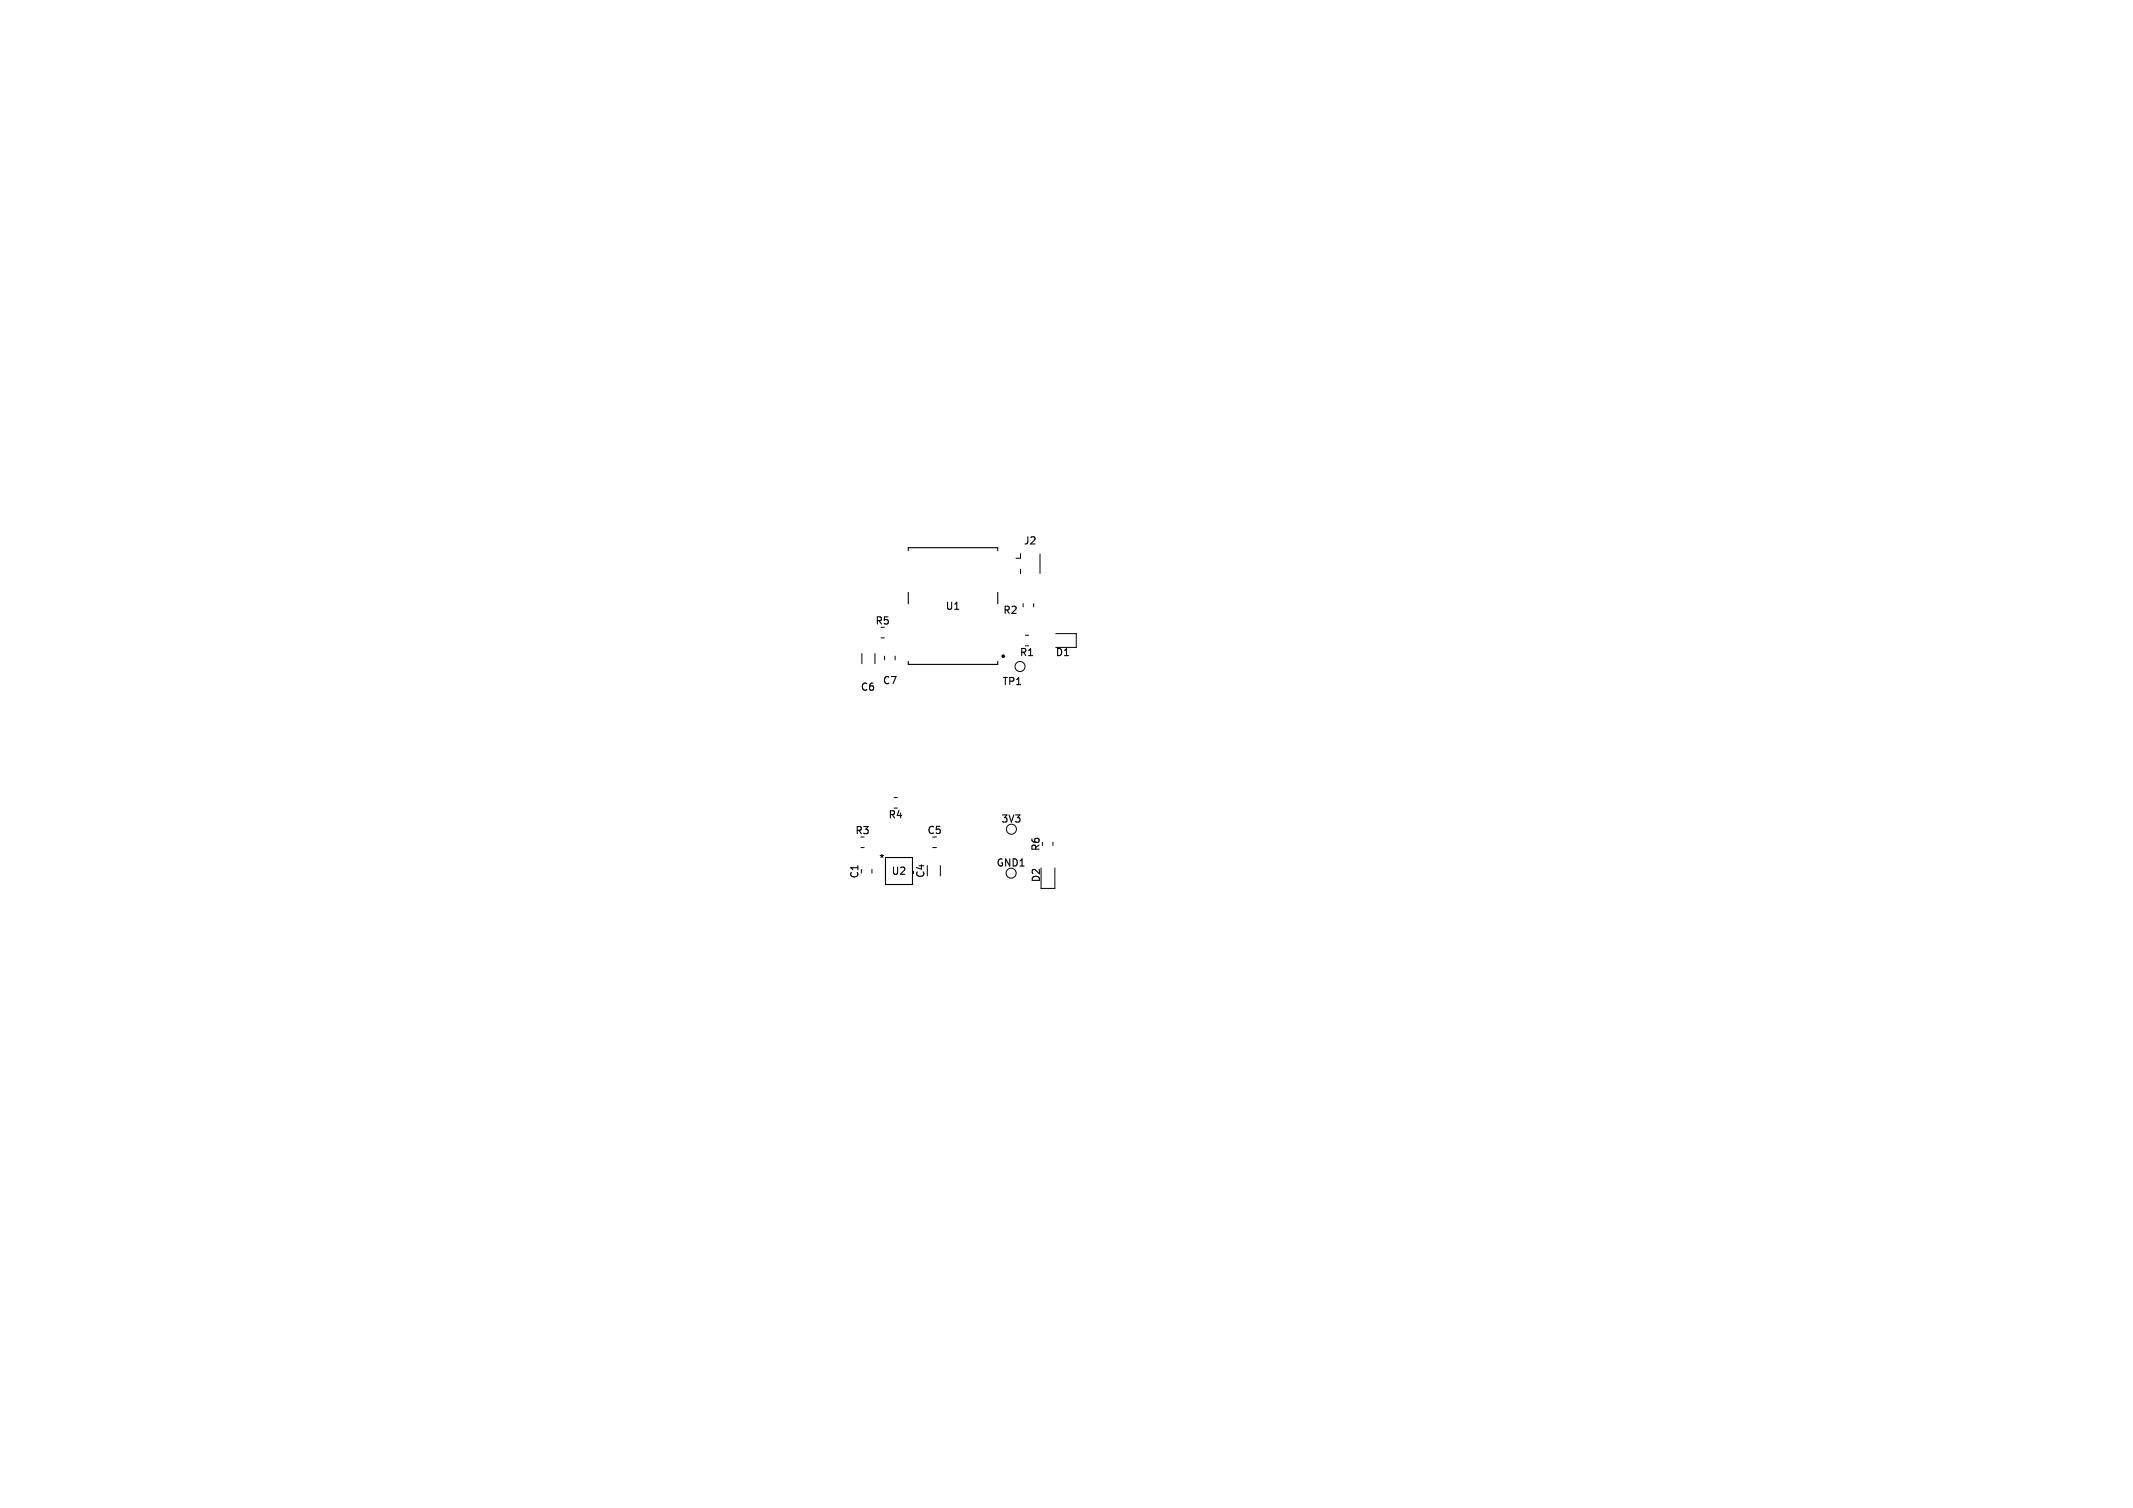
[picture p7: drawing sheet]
<svg xmlns="http://www.w3.org/2000/svg" width="297mm" height="210mm" viewBox="0 0 297 210" stroke-linecap="round" stroke-linejoin="round" font-family="sans-serif">
<defs><g id="words">
<g font-size="1.4">
<text x="142.5" y="76">J2</text>
<text x="121.8" y="87.2">R5</text>
<text x="131.6" y="85.1">U1</text>
<text x="139.6" y="85.7">R2</text>
<text x="122.8" y="95.5">C7</text>
<text x="139.5" y="95.6">TP1</text>
<text x="141.9" y="91.6">R1</text>
<text x="146.9" y="91.6">D1</text>
<text x="119.8" y="96.4">C6</text>
<text x="119" y="116.4">R3</text>
<text x="123.6" y="114.2">R4</text>
<text x="129" y="116.3">C5</text>
<text x="139.3" y="114.8">3V3</text>
<text x="145" y="118.6" transform="rotate(-90 145 118.6)">R6</text>
<text x="119.7" y="122.4" transform="rotate(-90 119.7 122.4)">C1</text>
<text x="122.3" y="120.2">*</text>
<text x="124" y="122">U2</text>
<text x="128.9" y="122.4" transform="rotate(-90 128.9 122.4)">C4</text>
<text x="138.7" y="120.9">GND1</text>
<text x="145" y="123" transform="rotate(-90 145 123)">D2</text>
</g>
</g></defs>
<g fill="none" stroke="#000" stroke-width=".14">
<path d="M142.1 77.1v.6h-.6M142.1 79.3v.6M144.8 77.2v2.7M120 91v1.4M121.8 91v1.4M122.7 88.8h.4M123.2 91.4v.5M124.6 91.4v.5M142.5 84.1v.4M142.8 88.5h.4M142.8 89.9h.4M143.9 84.1v.4"/>
<path d="M147 88.2h2.9v2h-2.9M119.9 118h.4M124.5 111.1h.4M124.5 112.5h.4M129.9 118h.5M146.6 117.3v.4M121.4 121.1v.5M130.9 120.5v1.5M145 120.9v2.8h1.9v-2.8"/>
<circle cx="142" cy="92.8" r=".7"/>
<circle cx="140.8" cy="115.5" r=".7"/>
<circle cx="140.8" cy="121.6" r=".7"/>
</g>
<path d="M126.5 76.7v-.4h12.4v.4M126.5 82.5v1.6M126.5 92.1v.4h12.4v-.4M138.9 82.5v1.6M123.3 119.4h3.8v3.8h-3.8z" fill="none" stroke="#000" stroke-width=".15"/>
<path d="M126.9 121.4h.3v.3h-.3z" fill="#000"/>
<circle cx="139.7" cy="91.4" r=".13" fill="none" stroke="#000" stroke-width=".25"/>
<use href="#words"/>
</svg>
